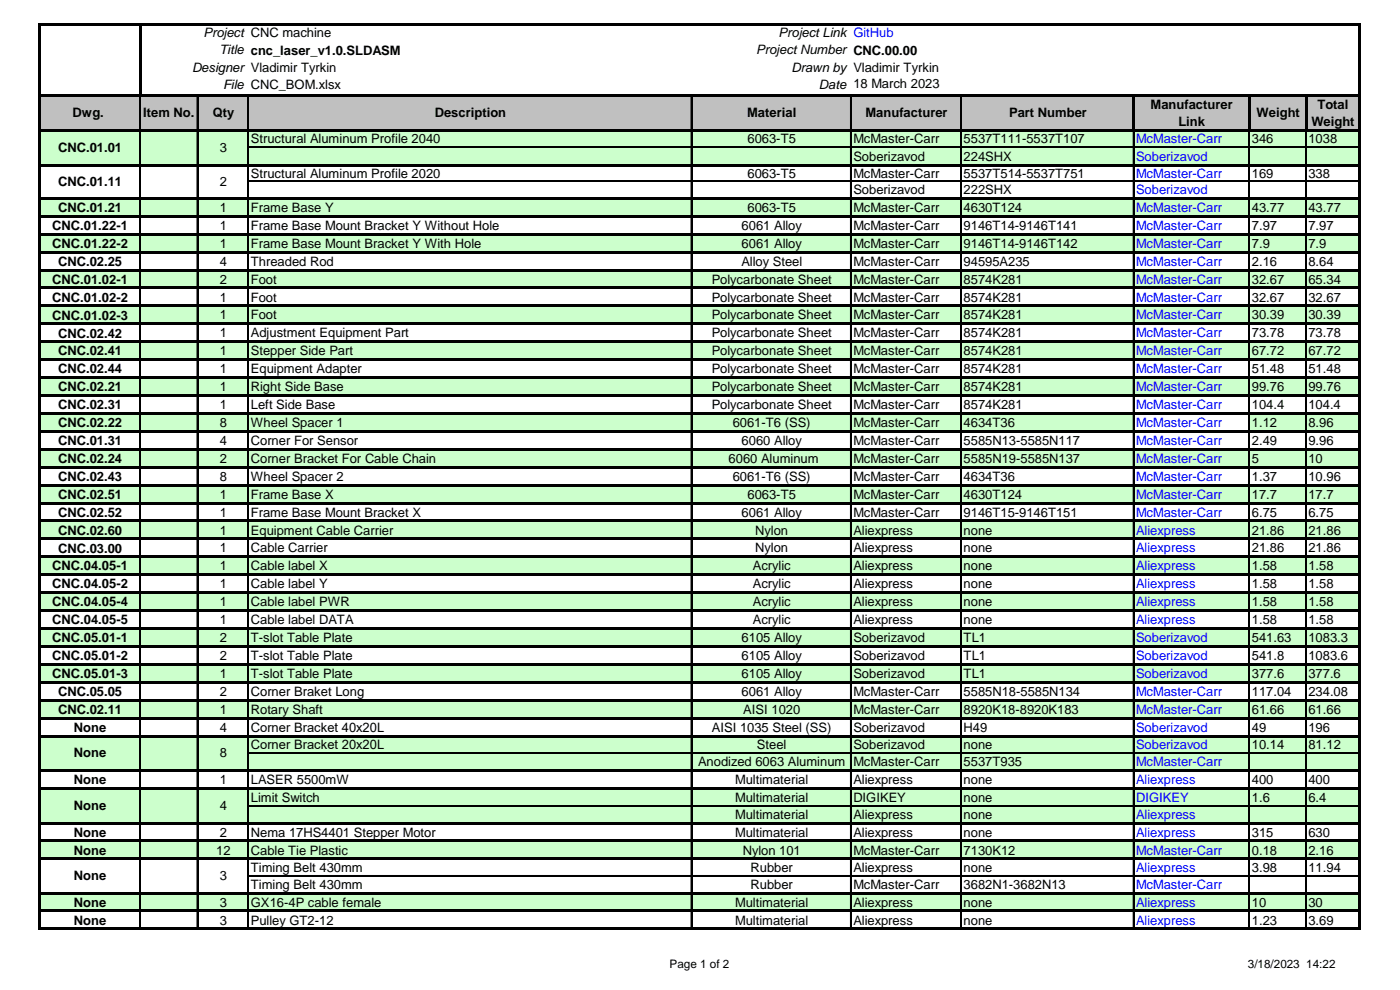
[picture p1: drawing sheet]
<svg xmlns="http://www.w3.org/2000/svg" width="420mm" height="297mm" viewBox="0 0 420 297" stroke-linecap="round" stroke-linejoin="round" font-family="sans-serif">
<defs><g id="words">
<g font-size="3.9">
<text x="61.1" y="11.2">Project CNC machine</text>
<text x="233.7" y="11.2">Project Link GitHub</text>
<text x="65.8" y="16.3">Title cnc_laser_v1.0.SLDASM</text>
<text x="226.9" y="16.3">Project Number CNC.00.00</text>
<text x="57.6" y="21.5">Designer Vladimir Tyrkin</text>
<text x="237.5" y="21.5">Drawn by Vladimir Tyrkin</text>
<text x="66.9" y="26.6">File CNC_BOM.xlsx</text>
<text x="245.8" y="26.6">Date 18 March 2023</text>
<text x="21.8" y="35.2">Dwg.</text>
<text x="43" y="35.2">Item No.</text>
<text x="63.8" y="35.2">Qty</text>
<text x="130.5" y="35.2">Description</text>
<text x="224.2" y="35.2">Material</text>
<text x="259.7" y="35.2">Manufacturer</text>
<text x="302.8" y="35.2">Part Number</text>
<text x="345.3" y="32.7">Manufacturer</text>
<text x="377.1" y="35.2">Weight</text>
<text x="395.4" y="32.7">Total</text>
<text x="353.6" y="37.7">Link</text>
<text x="393.6" y="37.7">Weight</text>
<text x="17.4" y="45.6">CNC.01.01</text>
<text x="66" y="45.5">3</text>
<text x="75.3" y="43">Structural Aluminum Profile 2040</text>
<text x="224.3" y="43">6063-T5</text>
<text x="256.1" y="43">McMaster-Carr</text>
<text x="289.2" y="43">5537T111-5537T107</text>
<text x="375.7" y="43">346</text>
<text x="392.7" y="43">1038</text>
<text x="75.3" y="53.3">Structural Aluminum Profile 2020</text>
<text x="224.3" y="53.3">6063-T5</text>
<text x="256.1" y="48.2">Soberizavod</text>
<text x="256.1" y="53.3">McMaster-Carr</text>
<text x="289.2" y="48.2">224SHX</text>
<text x="289.2" y="53.3">5537T514-5537T751</text>
<text x="375.7" y="53.3">169</text>
<text x="392.7" y="53.3">338</text>
<text x="17.4" y="55.8">CNC.01.11</text>
<text x="66" y="55.8">2</text>
<text x="256.1" y="58.3">Soberizavod</text>
<text x="289.2" y="58.3">222SHX</text>
<text x="17.4" y="63.6">CNC.01.21</text>
<text x="66" y="63.6">1</text>
<text x="75.3" y="63.6">Frame Base Y</text>
<text x="224.3" y="63.6">6063-T5</text>
<text x="256.1" y="63.6">McMaster-Carr</text>
<text x="289.2" y="63.6">4630T124</text>
<text x="375.7" y="63.6">43.77</text>
<text x="392.7" y="63.6">43.77</text>
<text x="15.7" y="69">CNC.01.22-1</text>
<text x="66" y="69">1</text>
<text x="75.3" y="69">Frame Base Mount Bracket Y Without Hole</text>
<text x="222.6" y="69">6061 Alloy</text>
<text x="256.1" y="69">McMaster-Carr</text>
<text x="289.2" y="69">9146T14-9146T141</text>
<text x="375.7" y="69">7.97</text>
<text x="392.7" y="69">7.97</text>
<text x="15.7" y="74.4">CNC.01.22-2</text>
<text x="66" y="74.3">1</text>
<text x="75.3" y="74.3">Frame Base Mount Bracket Y With Hole</text>
<text x="222.6" y="74.3">6061 Alloy</text>
<text x="256.1" y="74.3">McMaster-Carr</text>
<text x="289.2" y="74.3">9146T14-9146T142</text>
<text x="375.7" y="74.3">7.9</text>
<text x="392.7" y="74.3">7.9</text>
<text x="17.4" y="79.8">CNC.02.25</text>
<text x="66" y="79.7">4</text>
<text x="75.3" y="79.7">Threaded Rod</text>
<text x="222.5" y="79.7">Alloy Steel</text>
<text x="256.1" y="79.7">McMaster-Carr</text>
<text x="289.2" y="79.7">94595A235</text>
<text x="375.7" y="79.7">2.16</text>
<text x="392.7" y="79.7">8.64</text>
<text x="15.7" y="85.1">CNC.01.02-1</text>
<text x="66" y="85.1">2</text>
<text x="75.3" y="85.1">Foot</text>
<text x="213.6" y="85.1">Polycarbonate Sheet</text>
<text x="256.1" y="85.1">McMaster-Carr</text>
<text x="289.2" y="85.1">8574K281</text>
<text x="375.7" y="85.1">32.67</text>
<text x="392.7" y="85.1">65.34</text>
<text x="15.7" y="90.5">CNC.01.02-2</text>
<text x="15.7" y="95.9">CNC.01.02-3</text>
<text x="66" y="90.5">1</text>
<text x="66" y="95.9">1</text>
<text x="75.3" y="90.5">Foot</text>
<text x="75.3" y="95.9">Foot</text>
<text x="213.6" y="90.5">Polycarbonate Sheet</text>
<text x="213.6" y="95.9">Polycarbonate Sheet</text>
<text x="256.1" y="90.5">McMaster-Carr</text>
<text x="256.1" y="95.9">McMaster-Carr</text>
<text x="289.2" y="90.5">8574K281</text>
<text x="289.2" y="95.9">8574K281</text>
<text x="375.7" y="90.5">32.67</text>
<text x="375.7" y="95.9">30.39</text>
<text x="392.7" y="90.5">32.67</text>
<text x="392.7" y="95.9">30.39</text>
<text x="17.4" y="101.3">CNC.02.42</text>
<text x="66" y="101.2">1</text>
<text x="75.3" y="101.2">Adjustment Equipment Part</text>
<text x="213.6" y="101.2">Polycarbonate Sheet</text>
<text x="256.1" y="101.2">McMaster-Carr</text>
<text x="289.2" y="101.2">8574K281</text>
<text x="375.7" y="101.2">73.78</text>
<text x="392.7" y="101.2">73.78</text>
<text x="17.4" y="106.7">CNC.02.41</text>
<text x="66" y="106.6">1</text>
<text x="75.3" y="106.6">Stepper Side Part</text>
<text x="213.6" y="106.6">Polycarbonate Sheet</text>
<text x="256.1" y="106.6">McMaster-Carr</text>
<text x="289.2" y="106.6">8574K281</text>
<text x="375.7" y="106.6">67.72</text>
<text x="392.7" y="106.6">67.72</text>
<text x="17.4" y="112">CNC.02.44</text>
<text x="66" y="112">1</text>
<text x="75.3" y="112">Equipment Adapter</text>
<text x="213.6" y="112">Polycarbonate Sheet</text>
<text x="256.1" y="112">McMaster-Carr</text>
<text x="289.2" y="112">8574K281</text>
<text x="375.7" y="112">51.48</text>
<text x="392.7" y="112">51.48</text>
<text x="17.4" y="117.4">CNC.02.21</text>
<text x="66" y="117.4">1</text>
<text x="75.3" y="117.4">Right Side Base</text>
<text x="213.6" y="117.4">Polycarbonate Sheet</text>
<text x="256.1" y="117.4">McMaster-Carr</text>
<text x="289.2" y="117.4">8574K281</text>
<text x="375.7" y="117.4">99.76</text>
<text x="392.7" y="117.4">99.76</text>
<text x="17.4" y="122.8">CNC.02.31</text>
<text x="66" y="122.7">1</text>
<text x="75.3" y="122.7">Left Side Base</text>
<text x="213.6" y="122.7">Polycarbonate Sheet</text>
<text x="256.1" y="122.7">McMaster-Carr</text>
<text x="289.2" y="122.7">8574K281</text>
<text x="375.7" y="122.7">104.4</text>
<text x="392.7" y="122.7">104.4</text>
<text x="17.4" y="128.2">CNC.02.22</text>
<text x="66" y="128.1">8</text>
<text x="75.3" y="128.1">Wheel Spacer 1</text>
<text x="219.9" y="128.1">6061-T6 (SS)</text>
<text x="256.1" y="128.1">McMaster-Carr</text>
<text x="289.2" y="128.1">4634T36</text>
<text x="375.7" y="128.1">1.12</text>
<text x="392.7" y="128.1">8.96</text>
<text x="17.4" y="133.5">CNC.01.31</text>
<text x="66" y="133.5">4</text>
<text x="75.3" y="133.5">Corner For Sensor</text>
<text x="222.6" y="133.5">6060 Alloy</text>
<text x="256.1" y="133.5">McMaster-Carr</text>
<text x="289.2" y="133.5">5585N13-5585N117</text>
<text x="375.7" y="133.5">2.49</text>
<text x="392.7" y="133.5">9.96</text>
<text x="17.4" y="138.9">CNC.02.24</text>
<text x="66" y="138.9">2</text>
<text x="75.3" y="138.9">Corner Bracket For Cable Chain</text>
<text x="218.7" y="138.9">6060 Aluminum</text>
<text x="256.1" y="138.9">McMaster-Carr</text>
<text x="289.2" y="138.9">5585N19-5585N137</text>
<text x="375.7" y="138.9">5</text>
<text x="392.7" y="138.9">10</text>
<text x="17.4" y="144.3">CNC.02.43</text>
<text x="17.4" y="149.7">CNC.02.51</text>
<text x="66" y="144.2">8</text>
<text x="66" y="149.6">1</text>
<text x="75.3" y="144.2">Wheel Spacer 2</text>
<text x="75.3" y="149.6">Frame Base X</text>
<text x="219.9" y="144.2">6061-T6 (SS)</text>
<text x="224.3" y="149.6">6063-T5</text>
<text x="256.1" y="144.2">McMaster-Carr</text>
<text x="256.1" y="149.6">McMaster-Carr</text>
<text x="289.2" y="144.2">4634T36</text>
<text x="289.2" y="149.6">4630T124</text>
<text x="375.7" y="144.2">1.37</text>
<text x="375.7" y="149.6">17.7</text>
<text x="392.7" y="144.2">10.96</text>
<text x="392.7" y="149.6">17.7</text>
<text x="17.4" y="155">CNC.02.52</text>
<text x="66" y="155">1</text>
<text x="75.3" y="155">Frame Base Mount Bracket X</text>
<text x="222.6" y="155">6061 Alloy</text>
<text x="256.1" y="155">McMaster-Carr</text>
<text x="289.2" y="155">9146T15-9146T151</text>
<text x="375.7" y="155">6.75</text>
<text x="392.7" y="155">6.75</text>
<text x="17.4" y="160.4">CNC.02.60</text>
<text x="66" y="160.4">1</text>
<text x="75.3" y="160.4">Equipment Cable Carrier</text>
<text x="226.7" y="160.4">Nylon</text>
<text x="256.1" y="160.4">Aliexpress</text>
<text x="289.2" y="160.4">none</text>
<text x="375.7" y="160.4">21.86</text>
<text x="392.7" y="160.4">21.86</text>
<text x="17.4" y="165.8">CNC.03.00</text>
<text x="66" y="165.8">1</text>
<text x="75.3" y="165.8">Cable Carrier</text>
<text x="226.7" y="165.8">Nylon</text>
<text x="256.1" y="165.8">Aliexpress</text>
<text x="289.2" y="165.8">none</text>
<text x="375.7" y="165.8">21.86</text>
<text x="392.7" y="165.8">21.86</text>
<text x="15.7" y="171.2">CNC.04.05-1</text>
<text x="66" y="171.1">1</text>
<text x="75.3" y="171.1">Cable label X</text>
<text x="225.9" y="171.1">Acrylic</text>
<text x="256.1" y="171.1">Aliexpress</text>
<text x="289.2" y="171.1">none</text>
<text x="375.7" y="171.1">1.58</text>
<text x="392.7" y="171.1">1.58</text>
<text x="15.7" y="176.6">CNC.04.05-2</text>
<text x="66" y="176.5">1</text>
<text x="75.3" y="176.5">Cable label Y</text>
<text x="225.9" y="176.5">Acrylic</text>
<text x="256.1" y="176.5">Aliexpress</text>
<text x="289.2" y="176.5">none</text>
<text x="375.7" y="176.5">1.58</text>
<text x="392.7" y="176.5">1.58</text>
<text x="15.7" y="181.9">CNC.04.05-4</text>
<text x="66" y="181.9">1</text>
<text x="75.3" y="181.9">Cable label PWR</text>
<text x="225.9" y="181.9">Acrylic</text>
<text x="256.1" y="181.9">Aliexpress</text>
<text x="289.2" y="181.9">none</text>
<text x="375.7" y="181.9">1.58</text>
<text x="392.7" y="181.9">1.58</text>
<text x="15.7" y="187.3">CNC.04.05-5</text>
<text x="66" y="187.3">1</text>
<text x="75.3" y="187.3">Cable label DATA</text>
<text x="225.9" y="187.3">Acrylic</text>
<text x="256.1" y="187.3">Aliexpress</text>
<text x="289.2" y="187.3">none</text>
<text x="375.7" y="187.3">1.58</text>
<text x="392.7" y="187.3">1.58</text>
<text x="15.7" y="192.7">CNC.05.01-1</text>
<text x="66" y="192.6">2</text>
<text x="75.3" y="192.6">T-slot Table Plate</text>
<text x="222.6" y="192.6">6105 Alloy</text>
<text x="256.1" y="192.6">Soberizavod</text>
<text x="289.2" y="192.6">TL1</text>
<text x="375.7" y="192.6">541.63</text>
<text x="392.7" y="192.6">1083.3</text>
<text x="15.7" y="198.1">CNC.05.01-2</text>
<text x="15.7" y="203.4">CNC.05.01-3</text>
<text x="66" y="198">2</text>
<text x="66" y="203.4">1</text>
<text x="75.3" y="198">T-slot Table Plate</text>
<text x="75.3" y="203.4">T-slot Table Plate</text>
<text x="222.6" y="198">6105 Alloy</text>
<text x="222.6" y="203.4">6105 Alloy</text>
<text x="256.1" y="198">Soberizavod</text>
<text x="256.1" y="203.4">Soberizavod</text>
<text x="289.2" y="198">TL1</text>
<text x="289.2" y="203.4">TL1</text>
<text x="375.7" y="198">541.8</text>
<text x="375.7" y="203.4">377.6</text>
<text x="392.7" y="198">1083.6</text>
<text x="392.7" y="203.4">377.6</text>
<text x="17.4" y="208.8">CNC.05.05</text>
<text x="66" y="208.8">2</text>
<text x="75.3" y="208.8">Corner Braket Long</text>
<text x="222.6" y="208.8">6061 Alloy</text>
<text x="256.1" y="208.8">McMaster-Carr</text>
<text x="289.2" y="208.8">5585N18-5585N134</text>
<text x="375.7" y="208.8">117.04</text>
<text x="392.7" y="208.8">234.08</text>
<text x="17.4" y="214.2">CNC.02.11</text>
<text x="66" y="214.2">1</text>
<text x="75.3" y="214.2">Rotary Shaft</text>
<text x="223.1" y="214.2">AISI 1020</text>
<text x="256.1" y="214.2">McMaster-Carr</text>
<text x="289.2" y="214.2">8920K18-8920K183</text>
<text x="375.7" y="214.2">61.66</text>
<text x="392.7" y="214.2">61.66</text>
<text x="22.2" y="219.6">None</text>
<text x="66" y="219.5">4</text>
<text x="75.3" y="219.5">Corner Bracket 40х20L</text>
<text x="213.6" y="219.5">AISI 1035 Steel (SS)</text>
<text x="256.1" y="219.5">Soberizavod</text>
<text x="289.2" y="219.5">H49</text>
<text x="375.7" y="219.5">49</text>
<text x="392.7" y="219.5">196</text>
<text x="22.2" y="227.2">None</text>
<text x="66" y="227.2">8</text>
<text x="75.3" y="224.8">Corner Bracket 20х20L</text>
<text x="227.2" y="224.8">Steel</text>
<text x="256.1" y="224.8">Soberizavod</text>
<text x="289.2" y="224.8">none</text>
<text x="375.7" y="224.8">10.14</text>
<text x="392.7" y="224.8">81.12</text>
<text x="209.5" y="229.9">Anodized 6063 Aluminum</text>
<text x="256.1" y="229.9">McMaster-Carr</text>
<text x="289.2" y="229.9">5537T935</text>
<text x="22.2" y="235.2">None</text>
<text x="66" y="235.2">1</text>
<text x="75.3" y="235.2">LASER 5500mW</text>
<text x="220.6" y="235.2">Multimaterial</text>
<text x="256.1" y="235.2">Aliexpress</text>
<text x="289.2" y="235.2">none</text>
<text x="375.7" y="235.2">400</text>
<text x="392.7" y="235.2">400</text>
<text x="22.2" y="243">None</text>
<text x="66" y="242.9">4</text>
<text x="75.3" y="240.5">Limit Switch</text>
<text x="220.6" y="240.5">Multimaterial</text>
<text x="220.6" y="245.8">Multimaterial</text>
<text x="256.1" y="240.5">DIGIKEY</text>
<text x="256.1" y="245.8">Aliexpress</text>
<text x="289.2" y="240.5">none</text>
<text x="289.2" y="245.8">none</text>
<text x="375.7" y="240.5">1.6</text>
<text x="392.7" y="240.5">6.4</text>
<text x="22.2" y="251.1">None</text>
<text x="66" y="251">2</text>
<text x="75.3" y="251">Nema 17HS4401 Stepper Motor</text>
<text x="220.6" y="251">Multimaterial</text>
<text x="256.1" y="251">Aliexpress</text>
<text x="289.2" y="251">none</text>
<text x="375.7" y="251">315</text>
<text x="392.7" y="251">630</text>
<text x="22.2" y="256.4">None</text>
<text x="64.9" y="256.4">12</text>
<text x="75.3" y="256.4">Cable Tie Plastic</text>
<text x="222.9" y="256.4">Nylon 101</text>
<text x="256.1" y="256.4">McMaster-Carr</text>
<text x="289.2" y="256.4">7130K12</text>
<text x="375.7" y="256.4">0.18</text>
<text x="392.7" y="256.4">2.16</text>
<text x="75.3" y="261.7">Timing Belt 430mm</text>
<text x="225.2" y="261.7">Rubber</text>
<text x="256.1" y="261.7">Aliexpress</text>
<text x="289.2" y="261.7">none</text>
<text x="375.7" y="261.7">3.98</text>
<text x="392.7" y="261.7">11.94</text>
<text x="22.2" y="264.1">None</text>
<text x="66" y="264.1">3</text>
<text x="75.3" y="266.8">Timing Belt 430mm</text>
<text x="225.2" y="266.8">Rubber</text>
<text x="256.1" y="266.8">McMaster-Carr</text>
<text x="289.2" y="266.8">3682N1-3682N13</text>
<text x="22.2" y="272.1">None</text>
<text x="66" y="272">3</text>
<text x="75.3" y="272">GX16-4P cable female</text>
<text x="220.6" y="272">Multimaterial</text>
<text x="256.1" y="272">Aliexpress</text>
<text x="289.2" y="272">none</text>
<text x="375.7" y="272">10</text>
<text x="392.7" y="272">30</text>
<text x="22.2" y="277.5">None</text>
<text x="66" y="277.4">3</text>
<text x="75.3" y="277.4">Pulley GT2-12</text>
<text x="220.6" y="277.4">Multimaterial</text>
<text x="256.1" y="277.4">Aliexpress</text>
<text x="289.2" y="277.4">none</text>
<text x="375.7" y="277.4">1.23</text>
<text x="392.7" y="277.4">3.69</text>
</g>
<g font-size="3.9" fill="#00f">
<text x="340.9" y="43">McMaster-Carr</text>
<text x="340.9" y="48.2">Soberizavod</text>
<text x="340.9" y="53.3">McMaster-Carr</text>
<text x="340.9" y="58.3">Soberizavod</text>
<text x="340.9" y="63.6">McMaster-Carr</text>
<text x="340.9" y="69">McMaster-Carr</text>
<text x="340.9" y="74.3">McMaster-Carr</text>
<text x="340.9" y="79.7">McMaster-Carr</text>
<text x="340.9" y="85.1">McMaster-Carr</text>
<text x="340.9" y="90.5">McMaster-Carr</text>
<text x="340.9" y="95.9">McMaster-Carr</text>
<text x="340.9" y="101.2">McMaster-Carr</text>
<text x="340.9" y="106.6">McMaster-Carr</text>
<text x="340.9" y="112">McMaster-Carr</text>
<text x="340.9" y="117.4">McMaster-Carr</text>
<text x="340.9" y="122.7">McMaster-Carr</text>
<text x="340.9" y="128.1">McMaster-Carr</text>
<text x="340.9" y="133.5">McMaster-Carr</text>
<text x="340.9" y="138.9">McMaster-Carr</text>
<text x="340.9" y="144.2">McMaster-Carr</text>
<text x="340.9" y="149.6">McMaster-Carr</text>
<text x="340.9" y="155">McMaster-Carr</text>
<text x="340.9" y="160.4">Aliexpress</text>
<text x="340.9" y="165.8">Aliexpress</text>
<text x="340.9" y="171.1">Aliexpress</text>
<text x="340.9" y="176.5">Aliexpress</text>
<text x="340.9" y="181.9">Aliexpress</text>
<text x="340.9" y="187.3">Aliexpress</text>
<text x="340.9" y="192.6">Soberizavod</text>
<text x="340.9" y="198">Soberizavod</text>
<text x="340.9" y="203.4">Soberizavod</text>
<text x="340.9" y="208.8">McMaster-Carr</text>
<text x="340.9" y="214.2">McMaster-Carr</text>
<text x="340.9" y="219.5">Soberizavod</text>
<text x="340.9" y="224.8">Soberizavod</text>
<text x="340.9" y="229.9">McMaster-Carr</text>
<text x="340.9" y="235.2">Aliexpress</text>
<text x="340.9" y="240.5">DIGIKEY</text>
<text x="340.9" y="245.8">Aliexpress</text>
<text x="340.9" y="251">Aliexpress</text>
<text x="340.9" y="256.4">McMaster-Carr</text>
<text x="340.9" y="261.7">Aliexpress</text>
<text x="340.9" y="266.8">McMaster-Carr</text>
<text x="340.9" y="272">Aliexpress</text>
<text x="340.9" y="277.4">Aliexpress</text>
</g>
<g font-size="3.5">
<text x="201" y="290.6">Page 1 of 2</text>
<text x="374.5" y="290.6">3/18/2023 14:22</text>
</g>
</g></defs>
<path d="M11.8 28.5h396.3v10.6h-396.3z" fill-rule="evenodd" fill="#c0c0c0"/>
<g fill="#cfc">
<path d="M11.8 39h396.3v10.6h-396.3z" fill-rule="evenodd"/>
<path d="M11.8 59.5h396.3v5.4h-396.3z" fill-rule="evenodd"/>
<path d="M11.8 70.3h396.3v5.4h-396.3z" fill-rule="evenodd"/>
<path d="M11.8 81h396.3v5.5h-396.3z" fill-rule="evenodd"/>
<path d="M11.8 91.8h396.3v5.4h-396.3z" fill-rule="evenodd"/>
<path d="M11.8 102.5h396.3v5.5h-396.3z" fill-rule="evenodd"/>
<path d="M11.8 113.3h396.3v5.4h-396.3z" fill-rule="evenodd"/>
<path d="M11.8 124.1h328.5v5.4h-328.5z" fill-rule="evenodd"/>
<path d="M375 124.1h33.1v5.4h-33.1z" fill-rule="evenodd"/>
<path d="M11.8 134.8h396.3v5.4h-396.3z" fill-rule="evenodd"/>
<path d="M11.8 145.6h396.3v5.4h-396.3z" fill-rule="evenodd"/>
<path d="M11.8 156.3h396.3v5.4h-396.3z" fill-rule="evenodd"/>
<path d="M11.8 167.1h396.3v5.4h-396.3z" fill-rule="evenodd"/>
<path d="M11.8 177.8h396.3v5.4h-396.3z" fill-rule="evenodd"/>
<path d="M11.8 188.6h396.3v5.4h-396.3z" fill-rule="evenodd"/>
<path d="M11.8 199.3h396.3v5.4h-396.3z" fill-rule="evenodd"/>
<path d="M11.8 210.1h396.3v5.4h-396.3z" fill-rule="evenodd"/>
<path d="M11.8 220.8h396.3v10.3h-396.3z" fill-rule="evenodd"/>
<path d="M11.8 236.5h396.3v10.5h-396.3z" fill-rule="evenodd"/>
<path d="M11.8 252.3h396.3v5.5h-396.3z" fill-rule="evenodd"/>
<path d="M11.8 268h396.3v5.4h-396.3z" fill-rule="evenodd"/>
</g>
<g fill="#000">
<path d="M12.1 6.9h396.3v.7h-396.3z" fill-rule="evenodd"/>
<path d="M12.1 28.2h396.3v.7h-396.3z" fill-rule="evenodd"/>
<path d="M12.1 38.7h396.3v.7h-396.3z" fill-rule="evenodd"/>
<path d="M41.7 7.6h.7v21.3h-.7z" fill-rule="evenodd"/>
<path d="M339.9 28.9h.7v10.5h-.7z" fill-rule="evenodd"/>
<path d="M374.6 28.9h.7v10.5h-.7z" fill-rule="evenodd"/>
<path d="M391.6 28.9h.7v10.5h-.7z" fill-rule="evenodd"/>
<path d="M12.1 49.2h396.3v.7h-396.3z" fill-rule="evenodd"/>
<path d="M12.1 59.2h396.3v.7h-396.3z" fill-rule="evenodd"/>
<path d="M12.1 64.6h396.3v.6h-396.3z" fill-rule="evenodd"/>
<path d="M12.1 69.9h396.3v.7h-396.3z" fill-rule="evenodd"/>
<path d="M12.1 75.3h396.3v.7h-396.3z" fill-rule="evenodd"/>
<path d="M12.1 80.7h396.3v.7h-396.3z" fill-rule="evenodd"/>
<path d="M12.1 86.1h396.3v.6h-396.3z" fill-rule="evenodd"/>
<path d="M12.1 91.5h396.3v.6h-396.3z" fill-rule="evenodd"/>
<path d="M12.1 96.8h396.3v.7h-396.3z" fill-rule="evenodd"/>
<path d="M12.1 102.2h396.3v.7h-396.3z" fill-rule="evenodd"/>
<path d="M12.1 107.6h396.3v.7h-396.3z" fill-rule="evenodd"/>
<path d="M12.1 113h396.3v.6h-396.3z" fill-rule="evenodd"/>
<path d="M12.1 118.3h396.3v.7h-396.3z" fill-rule="evenodd"/>
<path d="M12.1 123.7h396.3v.7h-396.3z" fill-rule="evenodd"/>
<path d="M12.1 129.1h396.3v.7h-396.3z" fill-rule="evenodd"/>
<path d="M12.1 134.5h396.3v.6h-396.3z" fill-rule="evenodd"/>
<path d="M12.1 139.8h396.3v.7h-396.3z" fill-rule="evenodd"/>
<path d="M12.1 145.2h396.3v.7h-396.3z" fill-rule="evenodd"/>
<path d="M12.1 150.6h396.3v.7h-396.3z" fill-rule="evenodd"/>
<path d="M12.1 156h396.3v.7h-396.3z" fill-rule="evenodd"/>
<path d="M12.1 161.4h396.3v.6h-396.3z" fill-rule="evenodd"/>
<path d="M12.1 166.7h396.3v.7h-396.3z" fill-rule="evenodd"/>
<path d="M12.1 172.1h396.3v.7h-396.3z" fill-rule="evenodd"/>
<path d="M12.1 177.5h396.3v.7h-396.3z" fill-rule="evenodd"/>
<path d="M12.1 182.9h396.3v.6h-396.3z" fill-rule="evenodd"/>
<path d="M12.1 188.2h396.3v.7h-396.3z" fill-rule="evenodd"/>
<path d="M12.1 193.6h396.3v.7h-396.3z" fill-rule="evenodd"/>
<path d="M12.1 199h396.3v.7h-396.3z" fill-rule="evenodd"/>
<path d="M12.1 204.4h396.3v.6h-396.3z" fill-rule="evenodd"/>
<path d="M12.1 209.8h396.3v.6h-396.3z" fill-rule="evenodd"/>
<path d="M12.1 215.1h396.3v.7h-396.3z" fill-rule="evenodd"/>
<path d="M12.1 220.5h396.3v.7h-396.3z" fill-rule="evenodd"/>
<path d="M12.1 230.8h396.3v.6h-396.3z" fill-rule="evenodd"/>
<path d="M12.1 236.1h396.3v.7h-396.3z" fill-rule="evenodd"/>
<path d="M12.1 246.6h396.3v.7h-396.3z" fill-rule="evenodd"/>
<path d="M12.1 252h396.3v.7h-396.3z" fill-rule="evenodd"/>
<path d="M12.1 257.4h396.3v.7h-396.3z" fill-rule="evenodd"/>
<path d="M11.4 6.9h.7v272.2h-.7z" fill-rule="evenodd"/>
<path d="M12.1 267.6h396.3v.7h-396.3z" fill-rule="evenodd"/>
<path d="M12.1 273h396.3v.7h-396.3z" fill-rule="evenodd"/>
<path d="M12.1 278.4h396.3v.7h-396.3z" fill-rule="evenodd"/>
<path d="M407.8 7.6h.6v271.5h-.6z" fill-rule="evenodd"/>
</g>
<g fill="none" stroke="#000" stroke-width=".3">
<path d="M41.9 28.9v9.8M41.9 39.4v9.8M59.1 28.9v9.8M59.1 39.4v9.8M74.4 28.9v9.8M74.4 39.4v9.8M207.4 28.9v9.8M207.4 39.4v9.8M255.2 28.9v9.8M255.2 39.4v9.8M288.3 28.9v9.8M288.3 39.4v9.8"/>
<path d="M340.1 39.4v9.8M374.8 39.4v9.8M391.8 39.4v9.8M41.9 49.9v9.3M41.9 59.9v4.6M59.1 49.9v9.3M59.1 59.9v4.6M74.4 49.9v9.3M74.4 59.9v4.6M74.7 44h333M74.7 54.3h333M207.4 49.9v9.3"/>
<path d="M207.4 59.9v4.6M255.2 49.9v9.3M255.2 59.9v4.6M288.3 49.9v9.3M288.3 59.9v4.6M340.1 49.9v9.3M340.1 59.9v4.6M374.8 49.9v9.3M374.8 59.9v4.6M391.8 49.9v9.3M391.8 59.9v4.6M41.9 65.3v4.6"/>
<path d="M41.9 70.6v4.7M41.9 76v4.7M59.1 65.3v4.6M59.1 70.6v4.7M59.1 76v4.7M74.4 65.3v4.6M74.4 70.6v4.7M74.4 76v4.7M207.4 65.3v4.6M207.4 70.6v4.7M207.4 76v4.7M255.2 65.3v4.6"/>
<path d="M255.2 70.6v4.7M255.2 76v4.7M288.3 65.3v4.6M288.3 70.6v4.7M288.3 76v4.7M340.1 65.3v4.6M340.1 70.6v4.7M340.1 76v4.7M374.8 65.3v4.6M374.8 70.6v4.7M374.8 76v4.7M391.8 65.3v4.6"/>
<path d="M391.8 70.6v4.7M391.8 76v4.7M41.9 81.4v4.6M41.9 86.8v4.6M41.9 92.2v4.6M41.9 97.5v4.7M59.1 81.4v4.6M59.1 86.8v4.6M59.1 92.2v4.6M59.1 97.5v4.7M74.4 81.4v4.6M74.4 86.8v4.6"/>
<path d="M74.4 92.2v4.6M74.4 97.5v4.7M207.4 81.4v4.6M207.4 86.8v4.6M207.4 92.2v4.6M207.4 97.5v4.7M255.2 81.4v4.6M255.2 86.8v4.6M255.2 92.2v4.6M255.2 97.5v4.7M288.3 81.4v4.6M288.3 86.8v4.6"/>
<path d="M288.3 92.2v4.6M288.3 97.5v4.7M340.1 81.4v4.6M340.1 86.8v4.6M340.1 92.2v4.6M340.1 97.5v4.7M374.8 81.4v4.6M374.8 86.8v4.6M374.8 92.2v4.6M374.8 97.5v4.7M391.8 81.4v4.6M391.8 86.8v4.6"/>
<path d="M391.8 92.2v4.6M391.8 97.5v4.7M41.9 102.9v4.7M41.9 108.3v4.6M41.9 113.7v4.6M41.9 119v4.7M59.1 102.9v4.7M59.1 108.3v4.6M59.1 113.7v4.6M59.1 119v4.7M74.4 102.9v4.7M74.4 108.3v4.6"/>
<path d="M74.4 113.7v4.6M74.4 119v4.7M207.4 102.9v4.7M207.4 108.3v4.6M207.4 113.7v4.6M207.4 119v4.7M255.2 102.9v4.7M255.2 108.3v4.6M255.2 113.7v4.6M255.2 119v4.7M288.3 102.9v4.7M288.3 108.3v4.6"/>
<path d="M288.3 113.7v4.6M288.3 119v4.7M340.1 102.9v4.7M340.1 108.3v4.6M340.1 113.7v4.6M340.1 119v4.7M374.8 102.9v4.7M374.8 108.3v4.6M374.8 113.7v4.6M374.8 119v4.7M391.8 102.9v4.7M391.8 108.3v4.6"/>
<path d="M391.8 113.7v4.6M391.8 119v4.7M41.9 124.4v4.7M41.9 129.8v4.6M41.9 135.2v4.6M59.1 124.4v4.7M59.1 129.8v4.6M59.1 135.2v4.6M74.4 124.4v4.7M74.4 129.8v4.6M74.4 135.2v4.6M207.4 124.4v4.7"/>
<path d="M207.4 129.8v4.6M207.4 135.2v4.6M255.2 124.4v4.7M255.2 129.8v4.6M255.2 135.2v4.6M288.3 124.4v4.7M288.3 129.8v4.6M288.3 135.2v4.6M340.1 124.4v4.7M340.1 129.8v4.6M340.1 135.2v4.6M374.8 124.4v4.7"/>
<path d="M374.8 129.8v4.6M374.8 135.2v4.6M391.8 124.4v4.7M391.8 129.8v4.6M391.8 135.2v4.6M41.9 140.5v4.7M41.9 145.9v4.7M41.9 151.3v4.7M41.9 156.7v4.6M59.1 140.5v4.7M59.1 145.9v4.7M59.1 151.3v4.7"/>
<path d="M59.1 156.7v4.6M74.4 140.5v4.7M74.4 145.9v4.7M74.4 151.3v4.7M74.4 156.7v4.6M207.4 140.5v4.7M207.4 145.9v4.7M207.4 151.3v4.7M207.4 156.7v4.6M255.2 140.5v4.7M255.2 145.9v4.7M255.2 151.3v4.7"/>
<path d="M255.2 156.7v4.6M288.3 140.5v4.7M288.3 145.9v4.7M288.3 151.3v4.7M288.3 156.7v4.6M340.1 140.5v4.7M340.1 145.9v4.7M340.1 151.3v4.7M340.1 156.7v4.6M374.8 140.5v4.7M374.8 145.9v4.7M374.8 151.3v4.7"/>
<path d="M374.8 156.7v4.6M391.8 140.5v4.7M391.8 145.9v4.7M391.8 151.3v4.7M391.8 156.7v4.6M41.9 162.1v4.6M41.9 167.4v4.7M41.9 172.8v4.7M41.9 178.2v4.6M59.1 162.1v4.6M59.1 167.4v4.7M59.1 172.8v4.7"/>
<path d="M59.1 178.2v4.6M74.4 162.1v4.6M74.4 167.4v4.7M74.4 172.8v4.7M74.4 178.2v4.6M207.4 162.1v4.6M207.4 167.4v4.7M207.4 172.8v4.7M207.4 178.2v4.6M255.2 162.1v4.6M255.2 167.4v4.7M255.2 172.8v4.7"/>
<path d="M255.2 178.2v4.6M288.3 162.1v4.6M288.3 167.4v4.7M288.3 172.8v4.7M288.3 178.2v4.6M340.1 162.1v4.6M340.1 167.4v4.7M340.1 172.8v4.7M340.1 178.2v4.6M374.8 162.1v4.6M374.8 167.4v4.7M374.8 172.8v4.7"/>
<path d="M374.8 178.2v4.6M391.8 162.1v4.6M391.8 167.4v4.7M391.8 172.8v4.7M391.8 178.2v4.6M41.9 183.6v4.6M41.9 188.9v4.7M41.9 194.3v4.7M41.9 199.7v4.6M59.1 183.6v4.6M59.1 188.9v4.7M59.1 194.3v4.7"/>
<path d="M59.1 199.7v4.6M74.4 183.6v4.6M74.4 188.9v4.7M74.4 194.3v4.7M74.4 199.7v4.6M207.4 183.6v4.6M207.4 188.9v4.7M207.4 194.3v4.7M207.4 199.7v4.6M255.2 183.6v4.6M255.2 188.9v4.7M255.2 194.3v4.7"/>
<path d="M255.2 199.7v4.6M288.3 183.6v4.6M288.3 188.9v4.7M288.3 194.3v4.7M288.3 199.7v4.6M340.1 183.6v4.6M340.1 188.9v4.7M340.1 194.3v4.7M340.1 199.7v4.6M374.8 183.6v4.6M374.8 188.9v4.7M374.8 194.3v4.7"/>
<path d="M374.8 199.7v4.6M391.8 183.6v4.6M391.8 188.9v4.7M391.8 194.3v4.7M391.8 199.7v4.6M41.9 205.1v4.6M41.9 210.5v4.6M41.9 215.8v4.7M59.1 205.1v4.6M59.1 210.5v4.6M59.1 215.8v4.7M74.4 205.1v4.6"/>
<path d="M74.4 210.5v4.6M74.4 215.8v4.7M207.4 205.1v4.6M207.4 210.5v4.6M207.4 215.8v4.7M255.2 205.1v4.6M255.2 210.5v4.6M255.2 215.8v4.7M288.3 205.1v4.6M288.3 210.5v4.6M288.3 215.8v4.7M340.1 205.1v4.6"/>
<path d="M340.1 210.5v4.6M340.1 215.8v4.7M374.8 205.1v4.6M374.8 210.5v4.6M374.8 215.8v4.7M391.8 205.1v4.6M391.8 210.5v4.6M391.8 215.8v4.7M41.9 221.2v9.5M41.9 231.5v4.6M41.9 236.8v9.8M59.1 221.2v9.5"/>
<path d="M59.1 231.5v4.6M59.1 236.8v9.8M74.4 221.2v9.5M74.4 231.5v4.6M74.4 236.8v9.8M74.7 225.8h333M207.4 221.2v9.5M207.4 231.5v4.6M207.4 236.8v9.8M255.2 221.2v9.5M255.2 231.5v4.6M255.2 236.8v9.8"/>
<path d="M288.3 221.2v9.5M288.3 231.5v4.6M288.3 236.8v9.8M340.1 221.2v9.5M340.1 231.5v4.6M340.1 236.8v9.8M374.8 221.2v9.5M374.8 231.5v4.6M374.8 236.8v9.8M391.8 221.2v9.5M391.8 231.5v4.6M391.8 236.8v9.8"/>
<path d="M41.9 247.3v4.7M41.9 252.7v4.7M41.9 258.1v9.5M59.1 247.3v4.7M59.1 252.7v4.7M59.1 258.1v9.5M74.4 247.3v4.7M74.4 252.7v4.7M74.4 258.1v9.5M74.7 241.7h333M207.4 247.3v4.7M207.4 252.7v4.7"/>
<path d="M207.4 258.1v9.5M255.2 247.3v4.7M255.2 252.7v4.7M255.2 258.1v9.5M288.3 247.3v4.7M288.3 252.7v4.7M288.3 258.1v9.5M340.1 247.3v4.7M340.1 252.7v4.7M340.1 258.1v9.5M374.8 247.3v4.7M374.8 252.7v4.7"/>
<path d="M374.8 258.1v9.5M391.8 247.3v4.7M391.8 252.7v4.7M391.8 258.1v9.5M41.9 268.3v4.7M41.9 273.7v4.7M59.1 268.3v4.7M59.1 273.7v4.7M74.4 268.3v4.7M74.4 273.7v4.7M74.7 262.7h333M207.4 268.3v4.7"/>
<path d="M207.4 273.7v4.7M255.2 268.3v4.7M255.2 273.7v4.7M288.3 268.3v4.7M288.3 273.7v4.7M340.1 268.3v4.7M340.1 273.7v4.7M374.8 268.3v4.7M374.8 273.7v4.7M391.8 268.3v4.7M391.8 273.7v4.7"/>
</g>
<g fill="none" stroke="#000" stroke-width=".34">
<path d="M42 28.9v9.8M42 39.4v9.8M59.3 28.9v9.8M59.3 39.4v9.8M74.6 28.9v9.8M74.6 39.4v9.8M207.5 28.9v9.8M207.5 39.4v9.8M255.4 28.9v9.8M255.4 39.4v9.8M288.5 28.9v9.8M288.5 39.4v9.8"/>
<path d="M340.2 39.4v9.8M375 39.4v9.8M392 39.4v9.8M42 49.9v9.3M42 59.9v4.7M59.3 49.9v9.3M59.3 59.9v4.7M74.6 49.9v9.3M74.6 59.9v4.7M74.7 44.2h333.1M74.7 54.4h333.1M207.5 49.9v9.3"/>
<path d="M207.5 59.9v4.7M255.4 49.9v9.3M255.4 59.9v4.7M288.5 49.9v9.3M288.5 59.9v4.7M340.2 49.9v9.3M340.2 59.9v4.7M375 49.9v9.3M375 59.9v4.7M392 49.9v9.3M392 59.9v4.7M42 65.2v4.7"/>
<path d="M42 70.6v4.7M42 76v4.7M59.3 65.2v4.7M59.3 70.6v4.7M59.3 76v4.7M74.6 65.2v4.7M74.6 70.6v4.7M74.6 76v4.7M207.5 65.2v4.7M207.5 70.6v4.7M207.5 76v4.7M255.4 65.2v4.7"/>
<path d="M255.4 70.6v4.7M255.4 76v4.7M288.5 65.2v4.7M288.5 70.6v4.7M288.5 76v4.7M340.2 65.2v4.7M340.2 70.6v4.7M340.2 76v4.7M375 65.2v4.7M375 70.6v4.7M375 76v4.7M392 65.2v4.7"/>
<path d="M392 70.6v4.7M392 76v4.7M42 81.4v4.7M42 86.8v4.7M42 92.1v4.7M42 97.5v4.7M59.3 81.4v4.7M59.3 86.8v4.7M59.3 92.1v4.7M59.3 97.5v4.7M74.6 81.4v4.7M74.6 86.8v4.7"/>
<path d="M74.6 92.1v4.7M74.6 97.5v4.7M207.5 81.4v4.7M207.5 86.8v4.7M207.5 92.1v4.7M207.5 97.5v4.7M255.4 81.4v4.7M255.4 86.8v4.7M255.4 92.1v4.7M255.4 97.5v4.7M288.5 81.4v4.7M288.5 86.8v4.7"/>
<path d="M288.5 92.1v4.7M288.5 97.5v4.7M340.2 81.4v4.7M340.2 86.8v4.7M340.2 92.1v4.7M340.2 97.5v4.7M375 81.4v4.7M375 86.8v4.7M375 92.1v4.7M375 97.5v4.7M392 81.4v4.7M392 86.8v4.7"/>
<path d="M392 92.1v4.7M392 97.5v4.7M42 102.9v4.7M42 108.3v4.7M42 113.6v4.7M42 119v4.7M59.3 102.9v4.7M59.3 108.3v4.7M59.3 113.6v4.7M59.3 119v4.7M74.6 102.9v4.7M74.6 108.3v4.7"/>
<path d="M74.6 113.6v4.7M74.6 119v4.7M207.5 102.9v4.7M207.5 108.3v4.7M207.5 113.6v4.7M207.5 119v4.7M255.4 102.9v4.7M255.4 108.3v4.7M255.4 113.6v4.7M255.4 119v4.7M288.5 102.9v4.7M288.5 108.3v4.7"/>
<path d="M288.5 113.6v4.7M288.5 119v4.7M340.2 102.9v4.7M340.2 108.3v4.7M340.2 113.6v4.7M340.2 119v4.7M375 102.9v4.7M375 108.3v4.7M375 113.6v4.7M375 119v4.7M392 102.9v4.7M392 108.3v4.7"/>
<path d="M392 113.6v4.7M392 119v4.7M42 124.4v4.7M42 129.8v4.7M42 135.1v4.7M59.3 124.4v4.7M59.3 129.8v4.7M59.3 135.1v4.7M74.6 124.4v4.7M74.6 129.8v4.7M74.6 135.1v4.7M207.5 124.4v4.7"/>
<path d="M207.5 129.8v4.7M207.5 135.1v4.7M255.4 124.4v4.7M255.4 129.8v4.7M255.4 135.1v4.7M288.5 124.4v4.7M288.5 129.8v4.7M288.5 135.1v4.7M340.2 124.4v4.7M340.2 129.8v4.7M340.2 135.1v4.7M375 124.4v4.7"/>
<path d="M375 129.8v4.7M375 135.1v4.7M392 124.4v4.7M392 129.8v4.7M392 135.1v4.7M42 140.5v4.7M42 145.9v4.7M42 151.3v4.7M42 156.7v4.7M59.3 140.5v4.7M59.3 145.9v4.7M59.3 151.3v4.7"/>
<path d="M59.3 156.7v4.7M74.6 140.5v4.7M74.6 145.9v4.7M74.6 151.3v4.7M74.6 156.7v4.7M207.5 140.5v4.7M207.5 145.9v4.7M207.5 151.3v4.7M207.5 156.7v4.7M255.4 140.5v4.7M255.4 145.9v4.7M255.4 151.3v4.7"/>
<path d="M255.4 156.7v4.7M288.5 140.5v4.7M288.5 145.9v4.7M288.5 151.3v4.7M288.5 156.7v4.7M340.2 140.5v4.7M340.2 145.9v4.7M340.2 151.3v4.7M340.2 156.7v4.7M375 140.5v4.7M375 145.9v4.7M375 151.3v4.7"/>
<path d="M375 156.7v4.7M392 140.5v4.7M392 145.9v4.7M392 151.3v4.7M392 156.7v4.7M42 162v4.7M42 167.4v4.7M42 172.8v4.7M42 178.2v4.7M59.3 162v4.7M59.3 167.4v4.7M59.3 172.8v4.7"/>
<path d="M59.3 178.2v4.7M74.6 162v4.7M74.6 167.4v4.7M74.6 172.8v4.7M74.6 178.2v4.7M207.5 162v4.7M207.5 167.4v4.7M207.5 172.8v4.7M207.5 178.2v4.7M255.4 162v4.7M255.4 167.4v4.7M255.4 172.8v4.7"/>
<path d="M255.4 178.2v4.7M288.5 162v4.7M288.5 167.4v4.7M288.5 172.8v4.7M288.5 178.2v4.7M340.2 162v4.7M340.2 167.4v4.7M340.2 172.8v4.7M340.2 178.2v4.7M375 162v4.7M375 167.4v4.7M375 172.8v4.7"/>
<path d="M375 178.2v4.7M392 162v4.7M392 167.4v4.7M392 172.8v4.7M392 178.2v4.7M42 183.5v4.7M42 188.9v4.7M42 194.3v4.7M42 199.7v4.7M59.3 183.5v4.7M59.3 188.9v4.7M59.3 194.3v4.7"/>
<path d="M59.3 199.7v4.7M74.6 183.5v4.7M74.6 188.9v4.7M74.6 194.3v4.7M74.6 199.7v4.7M207.5 183.5v4.7M207.5 188.9v4.7M207.5 194.3v4.7M207.5 199.7v4.7M255.4 183.5v4.7M255.4 188.9v4.7M255.4 194.3v4.7"/>
<path d="M255.4 199.7v4.7M288.5 183.5v4.7M288.5 188.9v4.7M288.5 194.3v4.7M288.5 199.7v4.7M340.2 183.5v4.7M340.2 188.9v4.7M340.2 194.3v4.7M340.2 199.7v4.7M375 183.5v4.7M375 188.9v4.7M375 194.3v4.7"/>
<path d="M375 199.7v4.7M392 183.5v4.7M392 188.9v4.7M392 194.3v4.7M392 199.7v4.7M42 205v4.8M42 210.4v4.7M42 215.8v4.7M59.3 205v4.8M59.3 210.4v4.7M59.3 215.8v4.7M74.6 205v4.8"/>
<path d="M74.6 210.4v4.7M74.6 215.8v4.7M207.5 205v4.8M207.5 210.4v4.7M207.5 215.8v4.7M255.4 205v4.8M255.4 210.4v4.7M255.4 215.8v4.7M288.5 205v4.8M288.5 210.4v4.7M288.5 215.8v4.7M340.2 205v4.8"/>
<path d="M340.2 210.4v4.7M340.2 215.8v4.7M375 205v4.8M375 210.4v4.7M375 215.8v4.7M392 205v4.8M392 210.4v4.7M392 215.8v4.7M42 221.2v9.6M42 231.4v4.7M42 236.8v9.8M59.3 221.2v9.6"/>
<path d="M59.3 231.4v4.7M59.3 236.8v9.8M74.6 221.2v9.6M74.6 231.4v4.7M74.6 236.8v9.8M74.7 226h333.1M207.5 221.2v9.6M207.5 231.4v4.7M207.5 236.8v9.8M255.4 221.2v9.6M255.4 231.4v4.7M255.4 236.8v9.8"/>
<path d="M288.5 221.2v9.6M288.5 231.4v4.7M288.5 236.8v9.8M340.2 221.2v9.6M340.2 231.4v4.7M340.2 236.8v9.8M375 221.2v9.6M375 231.4v4.7M375 236.8v9.8M392 221.2v9.6M392 231.4v4.7M392 236.8v9.8"/>
<path d="M42 247.3v4.7M42 252.7v4.7M42 258.1v9.5M59.3 247.3v4.7M59.3 252.7v4.7M59.3 258.1v9.5M74.6 247.3v4.7M74.6 252.7v4.7M74.6 258.1v9.5M74.7 241.8h333.1M207.5 247.3v4.7M207.5 252.7v4.7"/>
<path d="M207.5 258.1v9.5M255.4 247.3v4.7M255.4 252.7v4.7M255.4 258.1v9.5M288.5 247.3v4.7M288.5 252.7v4.7M288.5 258.1v9.5M340.2 247.3v4.7M340.2 252.7v4.7M340.2 258.1v9.5M375 247.3v4.7M375 252.7v4.7"/>
<path d="M375 258.1v9.5M392 247.3v4.7M392 252.7v4.7M392 258.1v9.5M42 268.3v4.7M42 273.7v4.7M59.3 268.3v4.7M59.3 273.7v4.7M74.6 268.3v4.7M74.6 273.7v4.7M74.7 262.8h333.1M207.5 268.3v4.7"/>
<path d="M207.5 273.7v4.7M255.4 268.3v4.7M255.4 273.7v4.7M288.5 268.3v4.7M288.5 273.7v4.7M340.2 268.3v4.7M340.2 273.7v4.7M375 268.3v4.7M375 273.7v4.7M392 268.3v4.7M392 273.7v4.7"/>
</g>
<use href="#words"/>
</svg>
